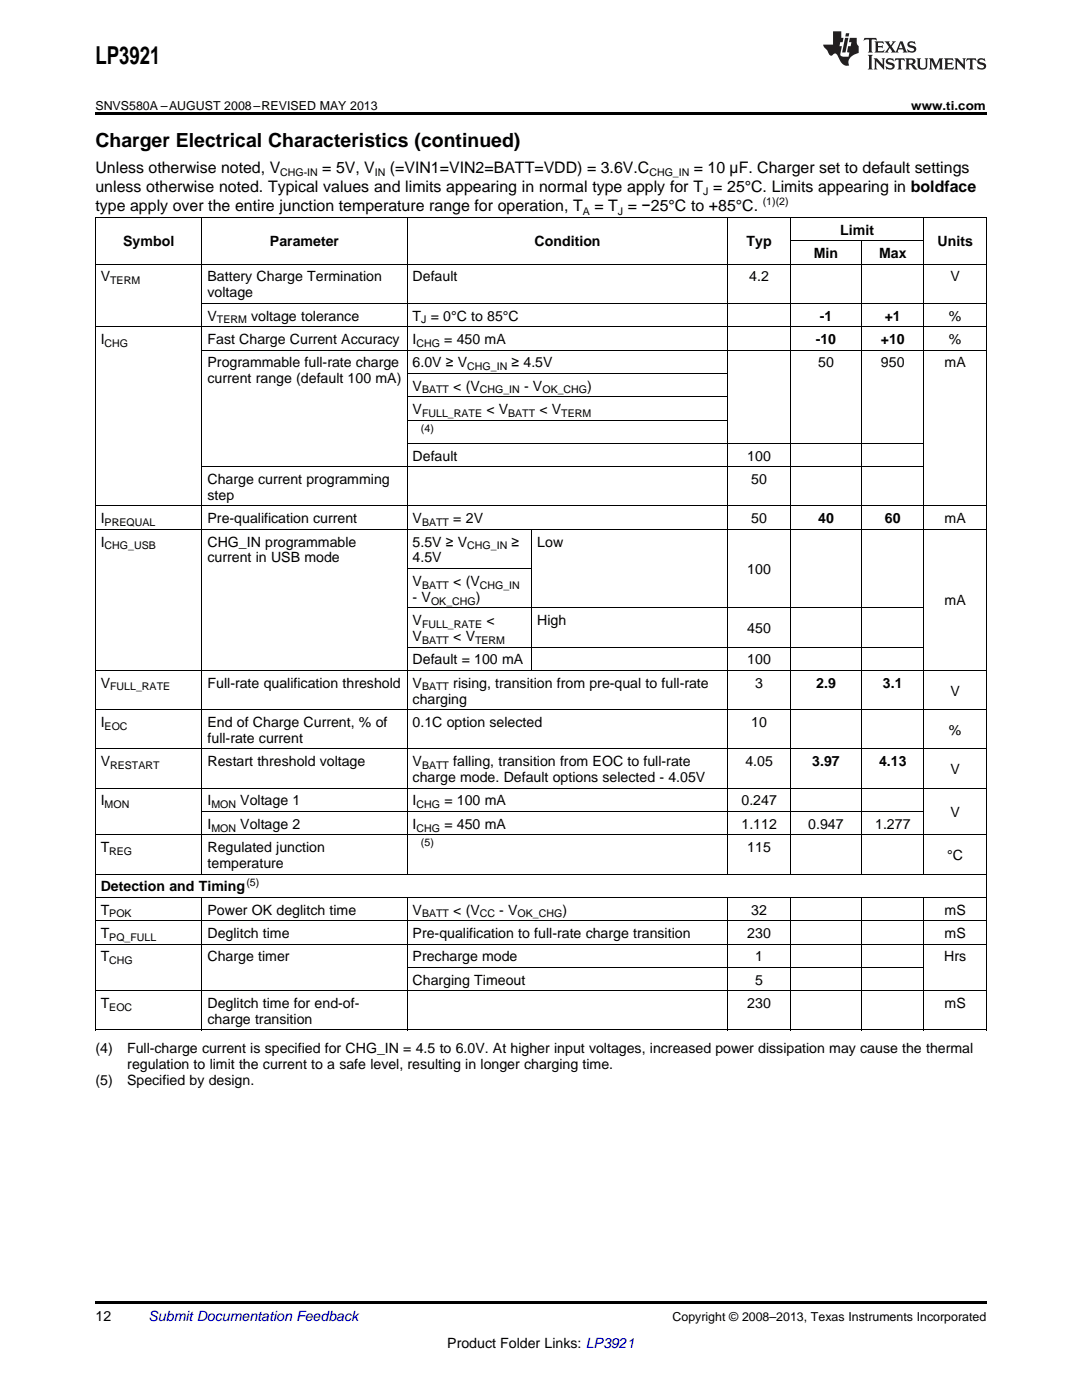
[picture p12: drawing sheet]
<svg xmlns="http://www.w3.org/2000/svg" width="216mm" height="279mm" viewBox="0 0 216 279" stroke-linecap="round" stroke-linejoin="round" font-family="sans-serif">
<defs><g id="words">
<text font-size="4.9" x="19" y="12.8">LP3921</text>
<text font-size="3.9" x="19" y="29.3">Charger Electrical Characteristics (continued)</text>
<g font-size="3.2">
<text x="19" y="34.4">Unless otherwise noted, V</text>
<text x="64.3" y="34.4">= 5V, V</text>
<text x="77.8" y="34.4">(=VIN1=VIN2=BATT=VDD) = 3.6V.C</text>
<text x="138.5" y="34.4">= 10 µF. Charger set to default settings</text>
<text x="19" y="38.3">unless otherwise noted. Typical values and limits appearing in normal type apply for T = 25°C. Limits appearing in boldface</text>
<text x="19" y="42.2">type apply over the entire junction temperature range for operation, T</text>
<text x="118.6" y="42.2">= T = −25°C to +85°C.</text>
</g>
<g font-size="2.8">
<text x="167.7" y="46.8">Limit</text>
<text x="24.6" y="49.2">Symbol</text>
<text x="53.9" y="49.2">Parameter</text>
<text x="106.7" y="49.2">Condition</text>
<text x="149" y="49.2">Typ</text>
<text x="162.4" y="51.5">Min</text>
<text x="175.4" y="51.5">Max</text>
<text x="187.1" y="49.2">Units</text>
<text x="20.1" y="56.2">V</text>
<text x="41.4" y="56.2">Battery Charge Termination</text>
<text x="41.4" y="59.3">voltage</text>
<text x="82.3" y="56.2">Default</text>
<text x="149.5" y="56.2">4.2</text>
<text x="189.7" y="56.2">V</text>
<text x="41.4" y="64">V</text>
<text x="50.1" y="64">voltage tolerance</text>
<text x="82.3" y="64">T = 0°C to 85°C</text>
<text x="163.6" y="64">-1</text>
<text x="176.5" y="64">+1</text>
<text x="189.3" y="64">%</text>
<text x="20.1" y="68.7">I</text>
<text x="41.4" y="68.7">Fast Charge Current Accuracy</text>
<text x="82.3" y="68.7">I</text>
<text x="88.7" y="68.7">= 450 mA</text>
<text x="162.8" y="68.7">-10</text>
<text x="175.8" y="68.7">+10</text>
<text x="189.3" y="68.7">%</text>
<text x="41.4" y="73.3">Programmable full-rate charge</text>
<text x="41.4" y="76.5">current range (default 100 mA)</text>
<text x="82.3" y="73.3">6.0V ≥ V</text>
<text x="82.3" y="78">V</text>
<text x="90.5" y="78">&lt; (V</text>
<text x="102.1" y="73.3">≥ 4.5V</text>
<text x="104.6" y="78">- V</text>
<text x="117.2" y="78">)</text>
<text x="163.3" y="73.3">50</text>
<text x="175.8" y="73.3">950</text>
<text x="188.5" y="73.3">mA</text>
<text x="82.3" y="82.6">V</text>
<text x="97" y="82.6">&lt; V</text>
<text x="107.6" y="82.6">&lt; V</text>
<text x="82.3" y="91.9">Default</text>
<text x="149.1" y="91.9">100</text>
<text x="41.4" y="96.6">Charge current programming</text>
<text x="41.4" y="99.8">step</text>
<text x="149.9" y="96.6">50</text>
<text x="20.1" y="104.4">I</text>
<text x="41.4" y="104.4">Pre-qualification current</text>
<text x="82.3" y="104.4">V</text>
<text x="90.5" y="104.4">= 2V</text>
<text x="149.9" y="104.4">50</text>
<text x="163.3" y="104.4">40</text>
<text x="176.6" y="104.4">60</text>
<text x="188.5" y="104.4">mA</text>
<text x="20.1" y="109.1">I</text>
<text x="41.4" y="109.1">CHG_IN programmable</text>
<text x="41.4" y="112.3">current in USB mode</text>
<text x="82.3" y="109.1">5.5V ≥ V</text>
<text x="82.3" y="112.3">4.5V</text>
<text x="102.1" y="109.1">≥</text>
<text x="107.2" y="109.1">Low</text>
<text x="82.3" y="116.9">V</text>
<text x="90.5" y="116.9">&lt; (V</text>
<text x="149.1" y="114.6">100</text>
<text x="82.3" y="120.1">- V</text>
<text x="82.3" y="124.7">V</text>
<text x="94.9" y="120.1">)</text>
<text x="97" y="124.7">&lt;</text>
<text x="107.2" y="124.7">High</text>
<text x="188.5" y="120.8">mA</text>
<text x="82.3" y="127.9">V</text>
<text x="90.5" y="127.9">&lt; V</text>
<text x="149.1" y="126.3">450</text>
<text x="20.1" y="137.2">V</text>
<text x="41.4" y="137.2">Full-rate qualification threshold</text>
<text x="82.3" y="132.6">Default = 100 mA</text>
<text x="82.3" y="137.2">V</text>
<text x="90.5" y="137.2">rising, transition from pre-qual to full-rate</text>
<text x="149.1" y="132.6">100</text>
<text x="150.7" y="137.2">3</text>
<text x="162.9" y="137.2">2.9</text>
<text x="176.2" y="137.2">3.1</text>
<text x="82.3" y="140.4">charging</text>
<text x="189.7" y="138.8">V</text>
<text x="20.1" y="145.1">I</text>
<text x="41.4" y="145.1">End of Charge Current, % of</text>
<text x="41.4" y="148.2">full-rate current</text>
<text x="82.3" y="145.1">0.1C option selected</text>
<text x="149.9" y="145.1">10</text>
<text x="189.3" y="146.6">%</text>
<text x="20.1" y="152.9">V</text>
<text x="41.4" y="152.9">Restart threshold voltage</text>
<text x="82.3" y="152.9">V</text>
<text x="90.5" y="152.9">falling, transition from EOC to full-rate</text>
<text x="148.7" y="152.9">4.05</text>
<text x="162.1" y="152.9">3.97</text>
<text x="175.4" y="152.9">4.13</text>
<text x="189.7" y="154.5">V</text>
<text x="20.1" y="160.7">I</text>
<text x="41.4" y="160.7">I</text>
<text x="47.9" y="160.7">Voltage 1</text>
<text x="82.3" y="156.1">charge mode. Default options selected - 4.05V</text>
<text x="82.3" y="160.7">I</text>
<text x="88.7" y="160.7">= 100 mA</text>
<text x="148" y="160.7">0.247</text>
<text x="41.4" y="165.4">I</text>
<text x="47.9" y="165.4">Voltage 2</text>
<text x="82.3" y="165.4">I</text>
<text x="88.7" y="165.4">= 450 mA</text>
<text x="148" y="165.4">1.112</text>
<text x="161.3" y="165.4">0.947</text>
<text x="174.6" y="165.4">1.277</text>
<text x="189.7" y="163.1">V</text>
<text x="20.1" y="170">T</text>
<text x="41.4" y="170">Regulated junction</text>
<text x="41.4" y="173.2">temperature</text>
<text x="149.1" y="170">115</text>
<text x="189" y="171.6">°C</text>
<text x="20.1" y="177.9">Detection and Timing</text>
<text x="20.1" y="182.5">T</text>
<text x="41.4" y="182.5">Power OK deglitch time</text>
<text x="82.3" y="182.5">V</text>
<text x="90.5" y="182.5">&lt; (V</text>
<text x="99.6" y="182.5">- V</text>
<text x="112.2" y="182.5">)</text>
<text x="149.9" y="182.5">32</text>
<text x="188.5" y="182.5">mS</text>
<text x="20.1" y="187.2">T</text>
<text x="20.1" y="191.8">T</text>
<text x="41.4" y="187.2">Deglitch time</text>
<text x="41.4" y="191.8">Charge timer</text>
<text x="82.3" y="187.2">Pre-qualification to full-rate charge transition</text>
<text x="82.3" y="191.8">Precharge mode</text>
<text x="149.1" y="187.2">230</text>
<text x="150.7" y="191.8">1</text>
<text x="188.4" y="191.8">Hrs</text>
<text x="188.5" y="187.2">mS</text>
<text x="82.3" y="196.5">Charging Timeout</text>
<text x="150.7" y="196.5">5</text>
<text x="20.1" y="201.2">T</text>
<text x="41.4" y="201.2">Deglitch time for end-of-</text>
<text x="149.1" y="201.2">230</text>
<text x="188.5" y="201.2">mS</text>
<text x="41.4" y="204.3">charge transition</text>
<text x="19" y="210.2">(4)</text>
<text x="25.4" y="210.2">Full-charge current is specified for CHG_IN = 4.5 to 6.0V. At higher input voltages, increased power dissipation may cause the thermal</text>
<text x="25.4" y="213.4">regulation to limit the current to a safe level, resulting in longer charging time.</text>
<text x="19" y="216.5">(5)</text>
<text x="25.4" y="216.5">Specified by design.</text>
<text x="19" y="263.6">12</text>
<text x="89.3" y="269">Product Folder Links: LP3921</text>
</g>
<text font-size="2.8" fill="#0000c8" x="29.6" y="263.6">Submit Documentation Feedback</text>
<g font-size="2.5">
<text x="19" y="21.9">SNVS580A –AUGUST 2008–REVISED MAY 2013</text>
<text x="181.8" y="21.9">www.ti.com</text>
<text x="134.2" y="263.6">Copyright © 2008–2013, Texas Instruments Incorporated</text>
</g>
<g font-size="2.1">
<text x="55.9" y="35.1">CHG-IN</text>
<text x="74.8" y="35.1">IN</text>
<text x="129.6" y="35.1">CHG_IN</text>
<text x="140.3" y="38.9">J</text>
<text x="152.2" y="40.9">(1)(2)</text>
<text x="116.3" y="42.8">A</text>
<text x="123.3" y="42.8">J</text>
<text x="22" y="56.7">TERM</text>
<text x="43.3" y="64.6">TERM</text>
<text x="84" y="64.6">J</text>
<text x="20.9" y="69.2">CHG</text>
<text x="83.1" y="69.2">CHG</text>
<text x="93.2" y="73.9">CHG_IN</text>
<text x="84.2" y="78.5">BATT</text>
<text x="84.2" y="83.2">FULL_RATE</text>
<text x="95.7" y="78.5">CHG_IN</text>
<text x="101.4" y="83.2">BATT</text>
<text x="108.2" y="78.5">OK_CHG</text>
<text x="112" y="83.2">TERM</text>
<text x="84" y="86.1">(4)</text>
<text x="20.9" y="105">PREQUAL</text>
<text x="84.2" y="105">BATT</text>
<text x="20.9" y="109.6">CHG_USB</text>
<text x="93.2" y="109.6">CHG_IN</text>
<text x="84.2" y="117.5">BATT</text>
<text x="95.7" y="117.5">CHG_IN</text>
<text x="84.2" y="125.3">FULL_RATE</text>
<text x="86" y="120.7">OK_CHG</text>
<text x="84.2" y="128.5">BATT</text>
<text x="94.8" y="128.5">TERM</text>
<text x="22" y="137.8">FULL_RATE</text>
<text x="84.2" y="137.8">BATT</text>
<text x="20.9" y="145.6">EOC</text>
<text x="22" y="153.5">RESTART</text>
<text x="84.2" y="153.5">BATT</text>
<text x="20.9" y="161.3">MON</text>
<text x="42.2" y="161.3">MON</text>
<text x="83.1" y="161.3">CHG</text>
<text x="42.2" y="165.9">MON</text>
<text x="83.1" y="165.9">CHG</text>
<text x="21.8" y="170.6">REG</text>
<text x="84" y="168.9">(5)</text>
<text x="49.2" y="176.7">(5)</text>
<text x="21.8" y="183.1">POK</text>
<text x="84.2" y="183.1">BATT</text>
<text x="95.7" y="183.1">CC</text>
<text x="103.3" y="183.1">OK_CHG</text>
<text x="21.8" y="187.7">PQ_FULL</text>
<text x="21.8" y="192.4">CHG</text>
<text x="21.8" y="201.7">EOC</text>
</g>
</g></defs>
<path d="M19 22.5h177.8v.5h-177.8zM19 259.7h177.8v.5h-177.8z" fill="#000"/>
<g fill="none" stroke="#000" stroke-width=".2">
<path d="M19 52.7h177.8M19 43.4h177.8M19.1 43.5v162.1M40.3 43.5v131M81.2 43.5v131M145.2 43.5v131M157.7 43.5v131M157.7 48.1h26.7M171.9 48.1v126.4M184.3 43.5v131M196.8 43.5v162.1M19 65.2h177.8"/>
<path d="M40.4 69.9h156.4M40.4 60.6h156.4M81.3 79.2h64M81.3 74.5h64M40.4 93.2h144M81.3 88.5h103.1M81.3 83.8h64M19 105.6h177.8M19 101h177.8M81.3 113.5h24.9M106.1 105.7v28.1M19 133.8h177.8"/>
<path d="M81.3 129.1h103.1M81.3 121.3h103.1M19 157.3h177.8M19 149.5h177.8M19 141.6h177.8M19 179.1h177.8M19 174.4h177.8M19 166.6h177.8M40.3 179.1v26.5M40.4 161.9h144M81.2 179.1v26.5M145.2 179.1v26.5"/>
<path d="M157.7 179.1v26.5M171.9 179.1v26.5M184.3 179.1v26.5M19 197.7h177.8M19 188.4h177.8M19 183.7h177.8M81.3 193.1h103.1M19 205.5h177.8"/>
</g>
<g fill="#231f20">
<path d="M172.5 7.6l-.1 .5 .4-.2h.6v.1v2.1l-.2 .4h.9l-.2-.4v-2.1l.1-.1h.5l.5 .2-.2-.5zM174.5 8.3l.2 .3v1.5l-.2 .4h1.8l.2-.6a1.04 1.04 0 0 1-1.3 .2v-.7h.6l.3 .2v-.6l-.3 .2h-.6v-.6l.8-.1 .4 .3-.2-.5zM176.5 8.3l.9 1.1-.9 1.1h.8l-.2-.2 .4-.7 .5 .7-.2 .2h1.5l-.2-.2 .2-.4h.9l.1 .4-.2 .2h1l-.3-.3-.7-1.9h-.5l-.9 2-.8-1 .9-1h-.8l.1 .3-.4 .5-.3-.6 .1-.2zM179.7 8.6l.4 1h-.7zM181.3 8.4a.63 .63 0 0 0-.2 .7 .63 .63 0 0 0 .6 .4l.6 .2 .1 .2a.75 .75 0 0 1-.7 .4 .75 .75 0 0 1-.6-.5l.1 .7 .1-.1a1.11 1.11 0 0 0 1.5-.6 1.13 1.13 0 0 0-1.2-.8l-.1-.4a1.04 1.04 0 0 1 1.2 .2l-.2-.5-.2 .1-.4-.2zM173.2 10.9l.2 .4v2.2l-.2 .4h1l-.3-.4v-2.2l.3-.4zM174.3 11.6l.3 .4v1.5l-.3 .4h.8l-.2-.4v-1.3l1.5 1.7v-1.9l.2-.4h-.7l.2 .4v.9l-1.1-1.3zM177 11.8a.62 .62 0 0 0-.2 .7 .62 .62 0 0 0 .6 .4l.6 .1 .1 .3a.76 .76 0 0 1-.7 .3 .76 .76 0 0 1-.7-.4l.2 .7 .1-.1a1.11 1.11 0 0 0 1.5-.6 1.13 1.13 0 0 0-1.2-.8l-.1-.4a1.04 1.04 0 0 1 1.2 .2l-.2-.6-.2 .1-.5-.1zM178.7 11.6l-.2 .6a.61 .61 0 0 1 .8-.3v1.6l-.2 .4h.9l-.2-.4v-1.6a.63 .63 0 0 1 .7 .3l-.1-.6zM180.6 11.6l.3 .4v1.5l-.3 .4h1l-.2-.2-.1-.8 .6 .2a.76 .76 0 0 0 1.2 .7l-1-1a.58 .58 0 0 0 .6-.5 .58 .58 0 0 0-.5-.6zM181.4 11.9h.1a.45 .45 0 0 1 .5 .1 .45 .45 0 0 1 .1 .5l-.8 .2zM182.9 11.6l.2 .2a2.17 2.17 0 0 0 .3 1.9 .99 .99 0 0 0 1.6-.6v-1.1l.2-.4h-.7l.2 .2a1.92 1.92 0 0 1-.2 1.8 .6 .6 0 0 1-.9-.5v-1.1l.2-.4zM185.4 11.6l.2 .4v1.5l-.2 .4h.7l-.2-.4v-1.4l.8 1.8 .8-1.8v1.4l-.2 .4h.9l-.2-.4v-1.5l.2-.4h-.8l-.6 1.5-.6-1.5zM188.4 11.6l.2 .4v1.5l-.2 .4h1.8l.1-.6a1.04 1.04 0 0 1-1.2 .1v-.6h.5l.4 .2v-.6l-.4 .2h-.5v-.7h.8l.3 .3-.1-.6zM190.5 11.6l.2 .4v1.5l-.2 .4h.7l-.2-.4v-1.3l1.5 1.7v-1.9l.2-.4h-.7l.2 .4v.9l-1.1-1.3zM192.9 11.6l-.1 .6a.61 .61 0 0 1 .7-.3l.1 1.6-.3 .4h1l-.3-.4 .1-1.6a.63 .63 0 0 1 .7 .3l-.1-.6zM195.2 11.8a.62 .62 0 0 0-.2 .7 .62 .62 0 0 0 .6 .4l.6 .1 .1 .3a.76 .76 0 0 1-.7 .3 .76 .76 0 0 1-.6-.4l.1 .7 .1-.1a1.11 1.11 0 0 0 1.6-.6 1.13 1.13 0 0 0-1.3-.8l-.1-.4a1.04 1.04 0 0 1 1.2 .2l-.1-.6-.2 .1-.5-.1z"/>
<path d="M166.2 6.3v2.6h-1.9v.4l.8 .9a.91 .91 0 0 0 1 .8 .56 .56 0 0 1 .5-.3 .56 .56 0 0 1 .5 .3l.4 .8a1.53 1.53 0 0 0 1.9 1.2 1.54 1.54 0 0 1 1-2.1l.9-.3v-1.4a1.52 1.52 0 0 1-.4-1.6h-1.3l-.2 .8h.5l-.2 .8h-.5l-.1 1v.2l.4 .1-.2 .8a1.93 1.93 0 0 1-1.6-.3l.3-1.8h-.5l.2-.8h.4l.2-.8h-.4v-1.3zM168.6 7.6l-.6 2.9h.7l.6-2.9zM168.8 6.6l-.1 .7h.6l.2-.7z"/>
</g>
<use href="#words"/>
</svg>
